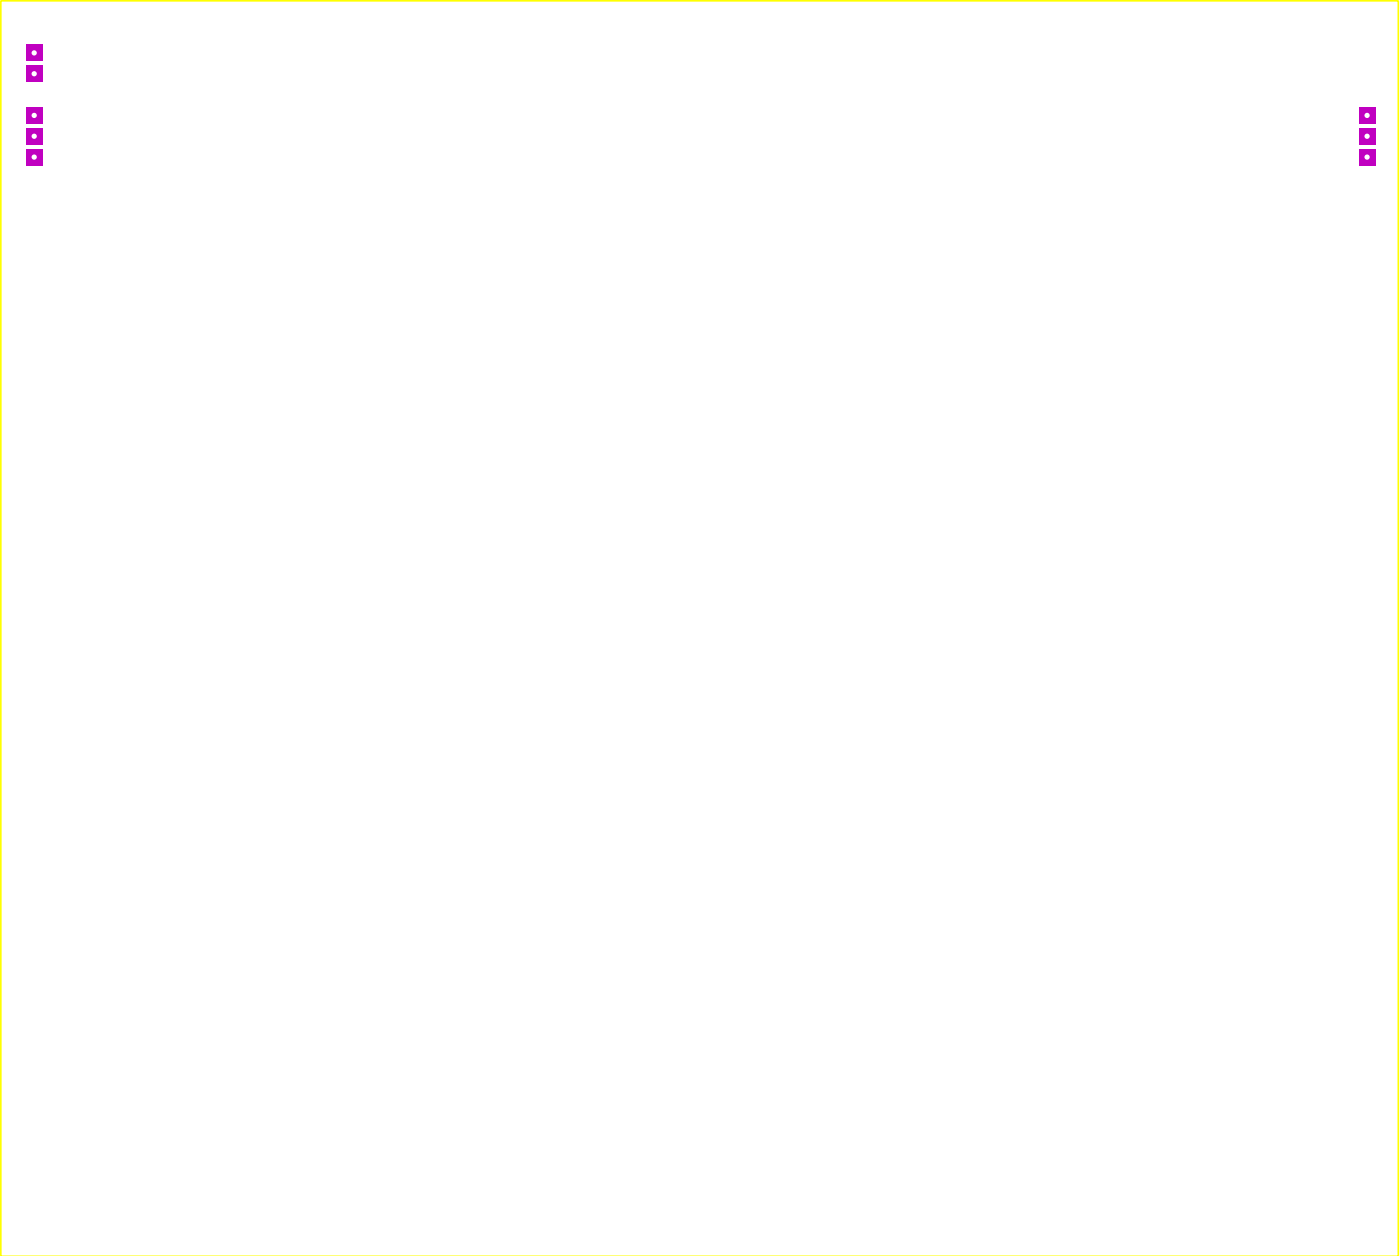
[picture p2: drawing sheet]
<svg xmlns="http://www.w3.org/2000/svg" width="171mm" height="153mm" viewBox="0 0 171 153" stroke-linecap="round" stroke-linejoin="round" font-family="sans-serif">
<path d="M3.2 5.4h2v2.1h-2z" fill="#c000c0"/>
<circle cx="4.2" cy="6.4" r=".32" fill="#fff"/>
<path d="M3.2 8h2v2h-2z" fill="#c000c0"/>
<circle cx="4.2" cy="9" r=".32" fill="#fff"/>
<path d="M3.2 13.1h2v2h-2z" fill="#c000c0"/>
<circle cx="4.2" cy="14.1" r=".32" fill="#fff"/>
<path d="M3.2 15.6h2v2h-2z" fill="#c000c0"/>
<circle cx="4.2" cy="16.6" r=".32" fill="#fff"/>
<path d="M3.2 18.1h2v2.1h-2z" fill="#c000c0"/>
<circle cx="4.2" cy="19.1" r=".32" fill="#fff"/>
<path d="M165.7 13.1h2v2h-2z" fill="#c000c0"/>
<circle cx="166.7" cy="14.1" r=".32" fill="#fff"/>
<path d="M165.7 15.6h2v2h-2z" fill="#c000c0"/>
<circle cx="166.7" cy="16.6" r=".32" fill="#fff"/>
<path d="M165.7 18.1h2v2.1h-2z" fill="#c000c0"/>
<circle cx="166.7" cy="19.1" r=".32" fill="#fff"/>
<path d="M.1 .1h170.4v153h-170.4z" fill="none" stroke="#ff0" stroke-width=".2"/>
</svg>
